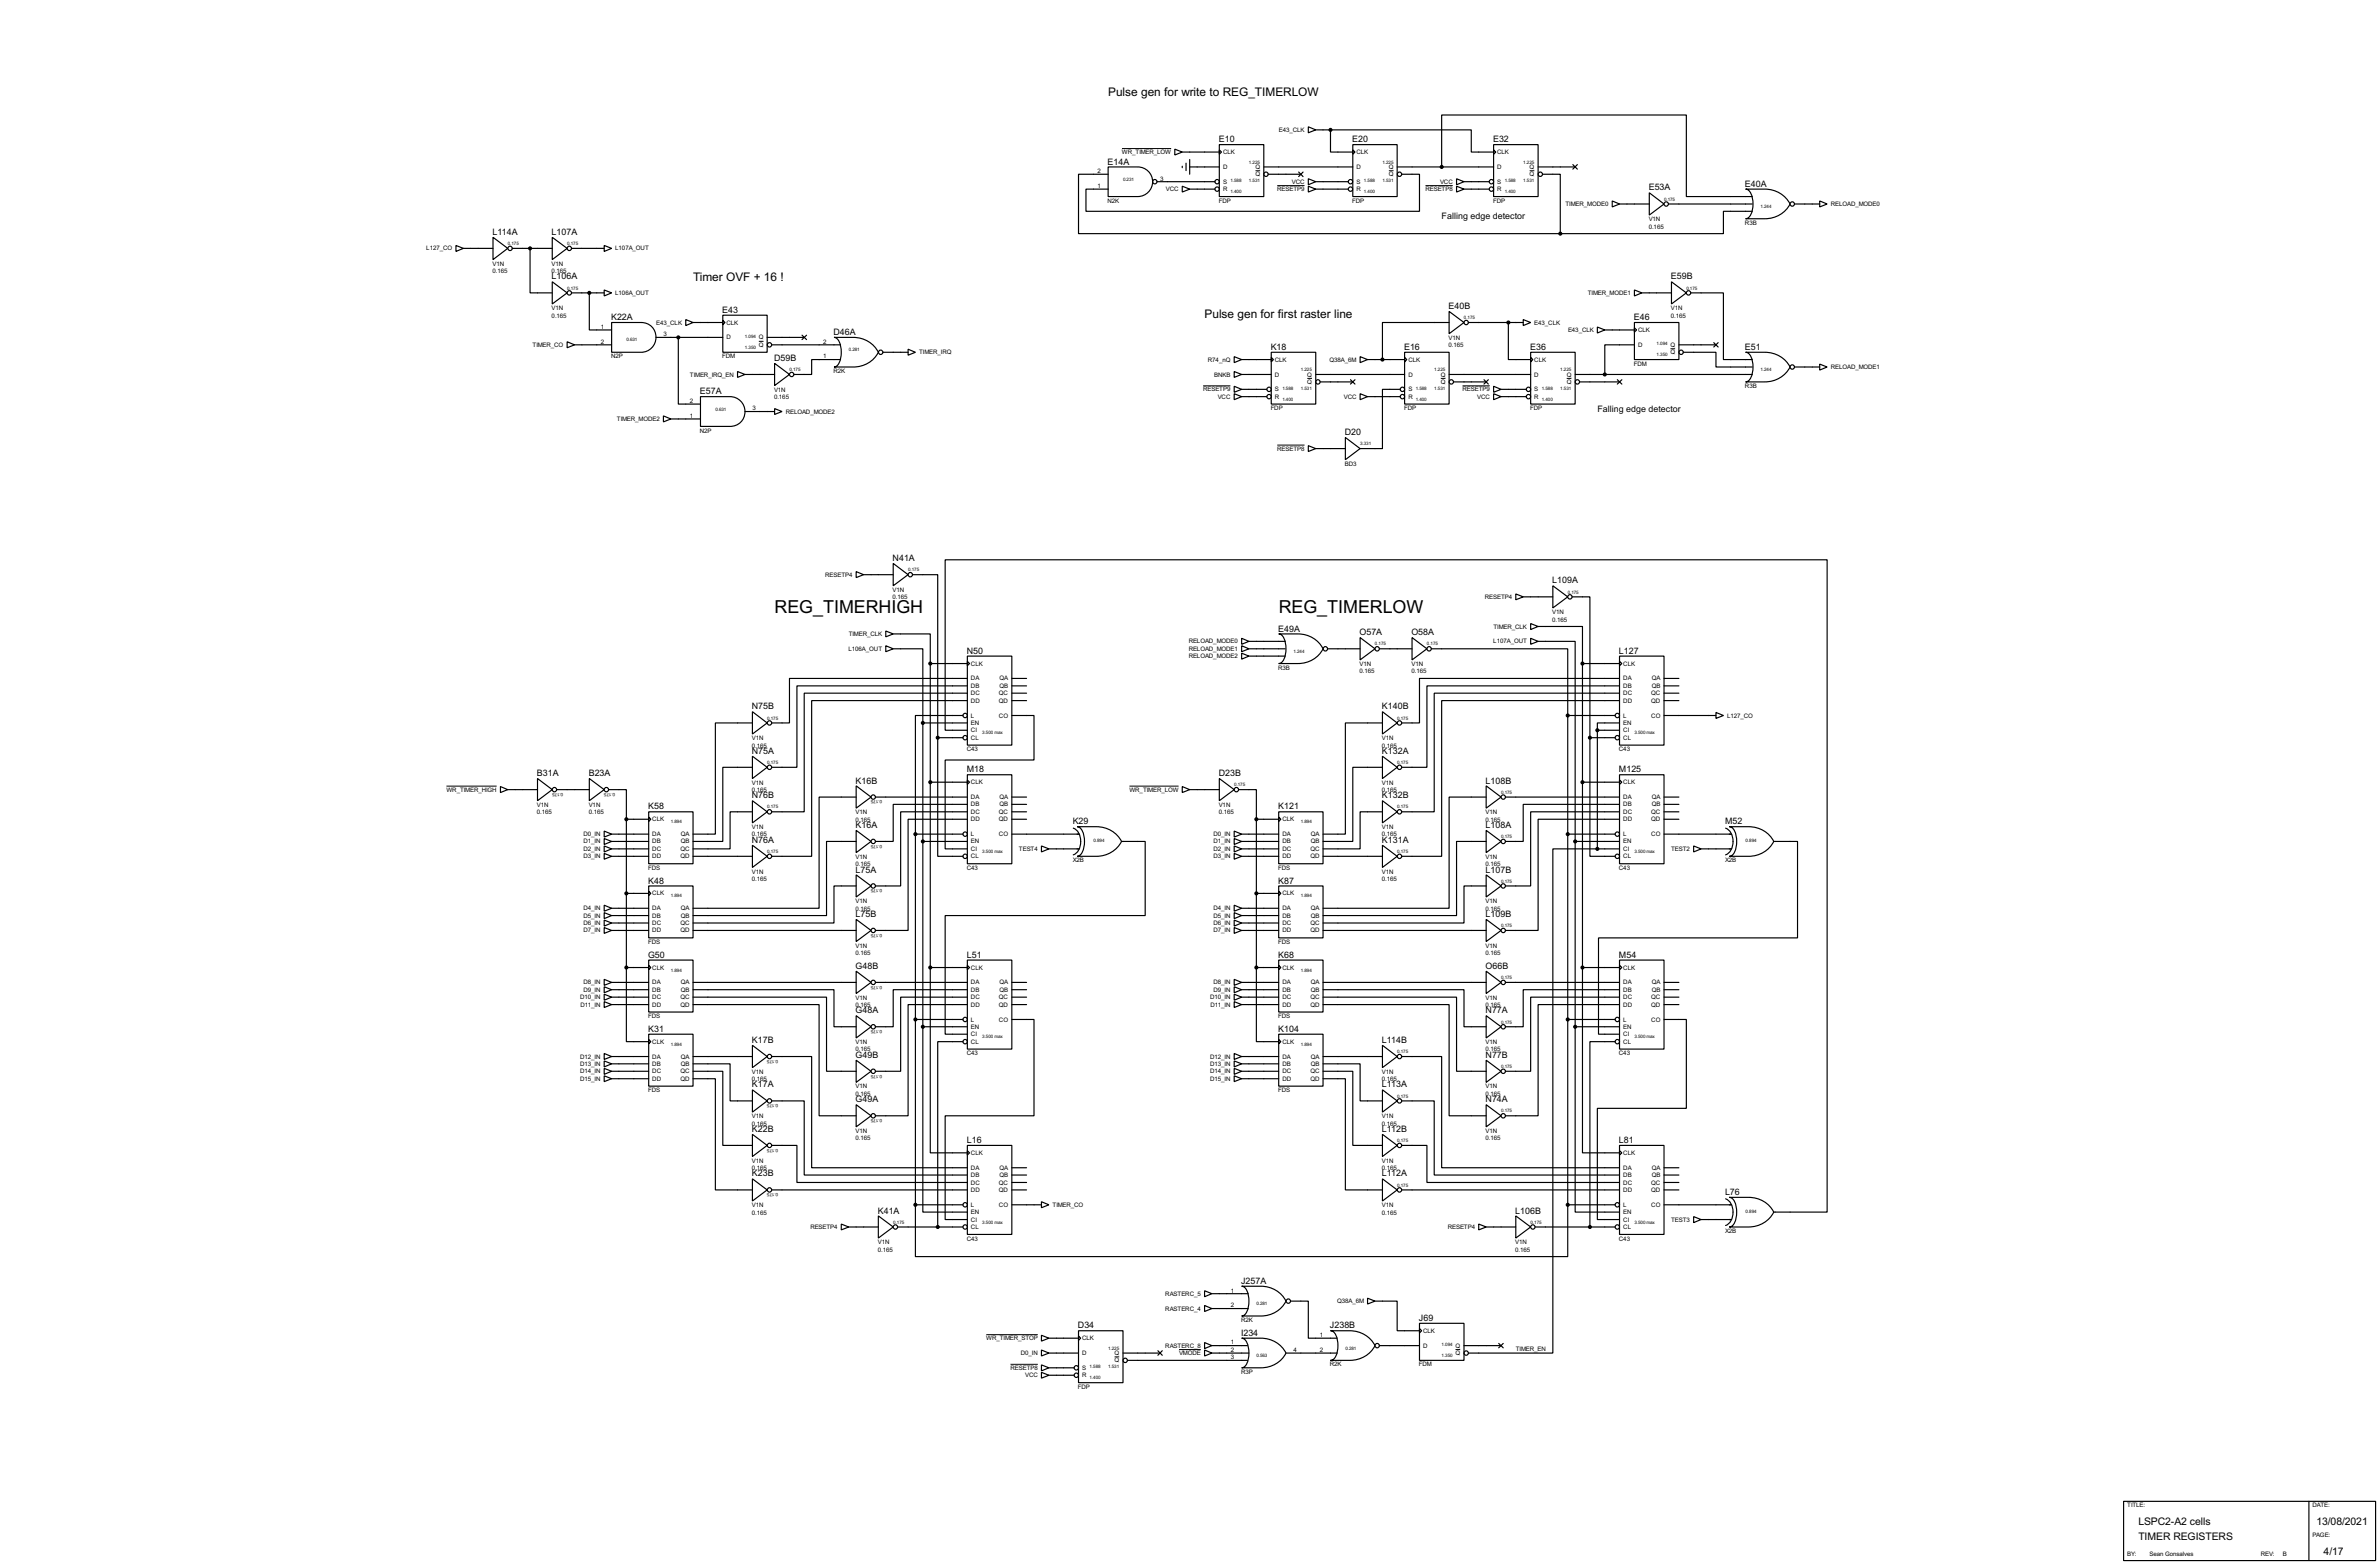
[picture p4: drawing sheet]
<svg xmlns="http://www.w3.org/2000/svg" width="815mm" height="536mm" viewBox="0 0 815 536" stroke-linecap="round" stroke-linejoin="round" font-family="sans-serif">
<defs><g id="words">
<g font-size="6.9">
<text x="265.5" y="210">REG_TIMERHIGH</text>
<text x="438.2" y="210">REG_TIMERLOW</text>
</g>
<g font-size="4.6">
<text x="379.8" y="32.9">Pulse gen for write to REG_TIMERLOW</text>
<text x="237.5" y="96.4">Timer OVF + 16 !</text>
<text x="412.8" y="109.1">Pulse gen for first raster line</text>
</g>
<g font-size="4">
<text x="732.8" y="522.5">LSPC2-A2 cells</text>
<text x="732.8" y="527.6">TIMER REGISTERS</text>
<text x="793.8" y="522.5">13/08/2021</text>
<text x="796.3" y="532.7">4/17</text>
</g>
<g font-size="3.4">
<text x="417.7" y="48.7">E10</text>
<text x="463.4" y="48.7">E20</text>
<text x="511.7" y="48.7">E32</text>
<text x="379.6" y="56.4">E14A</text>
<text x="565" y="65.3">E53A</text>
<text x="598" y="64">E40A</text>
<text x="494.1" y="75.2">Falling edge detector</text>
<text x="168.8" y="80.5">L114A</text>
<text x="189.1" y="80.5">L107A</text>
<text x="189.1" y="95.8">L106A</text>
<text x="572.6" y="95.8">E59B</text>
<text x="247.5" y="107.2">E43</text>
<text x="496.4" y="105.9">E40B</text>
<text x="209.4" y="109.7">K22A</text>
<text x="559.9" y="109.7">E46</text>
<text x="285.6" y="114.8">D46A</text>
<text x="435.5" y="119.9">K18</text>
<text x="481.2" y="119.9">E16</text>
<text x="524.4" y="119.9">E36</text>
<text x="598" y="119.9">E51</text>
<text x="265.3" y="123.7">D59B</text>
<text x="239.9" y="135.1">E57A</text>
<text x="547.4" y="141.2">Falling edge detector</text>
<text x="460.9" y="149.1">D20</text>
<text x="305.9" y="192.3">N41A</text>
<text x="532" y="199.9">L109A</text>
<text x="438" y="216.4">E49A</text>
<text x="465.9" y="217.7">O57A</text>
<text x="483.7" y="217.7">O58A</text>
<text x="331.3" y="224">N50</text>
<text x="554.8" y="224">L127</text>
<text x="257.7" y="243.1">N75B</text>
<text x="473.6" y="243.1">K140B</text>
<text x="257.7" y="258.3">N75A</text>
<text x="473.6" y="258.3">K132A</text>
<text x="184" y="266">B31A</text>
<text x="201.8" y="266">B23A</text>
<text x="293.2" y="268.5">K16B</text>
<text x="331.3" y="264.7">M18</text>
<text x="417.7" y="266">D23B</text>
<text x="509.1" y="268.5">L108B</text>
<text x="554.8" y="264.7">M125</text>
<text x="257.7" y="273.6">N76B</text>
<text x="473.6" y="273.6">K132B</text>
<text x="222.1" y="277.4">K58</text>
<text x="438" y="277.4">K121</text>
<text x="293.2" y="283.7">K16A</text>
<text x="367.6" y="282.5">K29</text>
<text x="509.1" y="283.7">L108A</text>
<text x="591.2" y="282.5">M52</text>
<text x="257.7" y="288.8">N76A</text>
<text x="473.6" y="288.8">K131A</text>
<text x="293.2" y="299">L75A</text>
<text x="509.1" y="299">L107B</text>
<text x="222.1" y="302.8">K48</text>
<text x="438" y="302.8">K87</text>
<text x="293.2" y="314.2">L75B</text>
<text x="509.1" y="314.2">L109B</text>
<text x="222.1" y="328.2">G50</text>
<text x="331.3" y="328.2">L51</text>
<text x="438" y="328.2">K68</text>
<text x="554.8" y="328.2">M54</text>
<text x="293.2" y="332">G48B</text>
<text x="509.1" y="332">O66B</text>
<text x="293.2" y="347.2">G48A</text>
<text x="509.1" y="347.2">N77A</text>
<text x="222.1" y="353.6">K31</text>
<text x="438" y="353.6">K104</text>
<text x="257.7" y="357.4">K17B</text>
<text x="473.6" y="357.4">L114B</text>
<text x="293.2" y="362.5">G49B</text>
<text x="509.1" y="362.5">N77B</text>
<text x="257.7" y="372.6">K17A</text>
<text x="293.2" y="377.7">G49A</text>
<text x="473.6" y="372.6">L113A</text>
<text x="509.1" y="377.7">N74A</text>
<text x="257.7" y="387.9">K22B</text>
<text x="473.6" y="387.9">L112B</text>
<text x="331.3" y="391.7">L16</text>
<text x="554.8" y="391.7">L81</text>
<text x="257.7" y="403.1">K23B</text>
<text x="473.6" y="403.1">L112A</text>
<text x="591.2" y="409.5">L76</text>
<text x="300.8" y="415.8">K41A</text>
<text x="519.3" y="415.8">L106B</text>
<text x="425.3" y="439.9">J257A</text>
<text x="369.4" y="455.2">D34</text>
<text x="455.8" y="455.2">J238B</text>
<text x="486.3" y="452.6">J69</text>
<text x="425.3" y="457.7">I234</text>
</g>
<g font-size="2.4">
<text x="438.3" y="45.2">E43_CLK</text>
<text x="384.5" y="52.8">WR_TIMER_LOW</text>
<text x="419.2" y="52.8">CLK</text>
<text x="464.9" y="52.8">CLK</text>
<text x="513.1" y="52.8">CLK</text>
<text x="376.1" y="59.3">2</text>
<text x="419.2" y="57.9">D</text>
<text x="430.3" y="57.9">Q</text>
<text x="464.9" y="57.9">D</text>
<text x="476" y="57.9">Q</text>
<text x="513.1" y="57.9">D</text>
<text x="524.2" y="57.9">Q</text>
<text x="376.1" y="64.4">1</text>
<text x="397.6" y="61.9">3</text>
<text x="399.6" y="65.5">VCC</text>
<text x="419.2" y="62.9">S</text>
<text x="419.2" y="65.5">R</text>
<text x="430.3" y="60.4">Q</text>
<text x="437.7" y="65.5">RESETP9</text>
<text x="442.7" y="62.9">VCC</text>
<text x="464.9" y="62.9">S</text>
<text x="464.9" y="65.5">R</text>
<text x="476" y="60.4">Q</text>
<text x="488.5" y="65.5">RESETP8</text>
<text x="493.5" y="62.9">VCC</text>
<text x="513.1" y="62.9">S</text>
<text x="513.1" y="65.5">R</text>
<text x="524.2" y="60.4">Q</text>
<text x="379.6" y="69.5">N2K</text>
<text x="417.7" y="69.5">FDP</text>
<text x="463.4" y="69.5">FDP</text>
<text x="511.7" y="69.5">FDP</text>
<text x="536.5" y="70.6">TIMER_MODE0</text>
<text x="627.4" y="70.6">RELOAD_MODE0</text>
<text x="565" y="75.8">V1N</text>
<text x="598" y="77">R3B</text>
<text x="565" y="78.3">0.165</text>
<text x="146.1" y="85.8">L127_CO</text>
<text x="210.9" y="85.8">L107A_OUT</text>
<text x="168.8" y="91">V1N</text>
<text x="168.8" y="93.6">0.165</text>
<text x="189.1" y="91">V1N</text>
<text x="189.1" y="93.6">0.165</text>
<text x="210.9" y="101">L106A_OUT</text>
<text x="544.2" y="101">TIMER_MODE1</text>
<text x="189.1" y="106.3">V1N</text>
<text x="572.6" y="106.3">V1N</text>
<text x="189.1" y="108.8">0.165</text>
<text x="205.9" y="112.7">1</text>
<text x="224.9" y="111.2">E43_CLK</text>
<text x="249" y="111.2">CLK</text>
<text x="525.8" y="111.2">E43_CLK</text>
<text x="537.4" y="113.7">E43_CLK</text>
<text x="561.4" y="113.7">CLK</text>
<text x="572.6" y="108.8">0.165</text>
<text x="182.5" y="118.9">TIMER_CO</text>
<text x="205.9" y="117.8">2</text>
<text x="227.4" y="115.2">3</text>
<text x="249" y="116.3">D</text>
<text x="260.1" y="116.3">Q</text>
<text x="260.1" y="118.9">Q</text>
<text x="282.1" y="117.8">2</text>
<text x="496.4" y="116.4">V1N</text>
<text x="496.4" y="119">0.165</text>
<text x="561.4" y="118.9">D</text>
<text x="572.5" y="118.9">Q</text>
<text x="209.4" y="122.8">N2P</text>
<text x="247.5" y="122.8">FDM</text>
<text x="282.1" y="122.8">1</text>
<text x="315" y="121.4">TIMER_IRQ</text>
<text x="414" y="123.9">R74_nQ</text>
<text x="436.9" y="123.9">CLK</text>
<text x="455.7" y="123.9">Q38A_6M</text>
<text x="482.7" y="123.9">CLK</text>
<text x="525.8" y="123.9">CLK</text>
<text x="559.9" y="125.3">FDM</text>
<text x="572.5" y="121.4">Q</text>
<text x="236.5" y="129">TIMER_IRQ_EN</text>
<text x="285.6" y="127.8">R2K</text>
<text x="416.1" y="129">BNKB</text>
<text x="436.9" y="129">D</text>
<text x="448" y="129">Q</text>
<text x="448" y="131.6">Q</text>
<text x="482.7" y="129">D</text>
<text x="493.8" y="129">Q</text>
<text x="493.8" y="131.6">Q</text>
<text x="525.8" y="129">D</text>
<text x="536.9" y="129">Q</text>
<text x="536.9" y="131.6">Q</text>
<text x="627.4" y="126.4">RELOAD_MODE1</text>
<text x="265.3" y="134.2">V1N</text>
<text x="265.3" y="136.8">0.165</text>
<text x="412.3" y="134.1">RESETP9</text>
<text x="417.3" y="136.6">VCC</text>
<text x="436.9" y="134.1">S</text>
<text x="436.9" y="136.6">R</text>
<text x="460.5" y="136.6">VCC</text>
<text x="482.7" y="134.1">S</text>
<text x="482.7" y="136.6">R</text>
<text x="501.2" y="134.1">RESETP9</text>
<text x="506.2" y="136.6">VCC</text>
<text x="525.8" y="134.1">S</text>
<text x="525.8" y="136.6">R</text>
<text x="598" y="133">R3B</text>
<text x="236.4" y="143.2">1</text>
<text x="236.4" y="138.1">2</text>
<text x="257.9" y="140.6">3</text>
<text x="269.3" y="141.7">RELOAD_MODE2</text>
<text x="435.5" y="140.5">FDP</text>
<text x="481.2" y="140.5">FDP</text>
<text x="524.4" y="140.5">FDP</text>
<text x="211.4" y="144.3">TIMER_MODE2</text>
<text x="239.9" y="148.2">N2P</text>
<text x="437.7" y="154.4">RESETP8</text>
<text x="460.9" y="159.6">BD3</text>
<text x="282.8" y="197.6">RESETP4</text>
<text x="305.9" y="202.8">V1N</text>
<text x="305.9" y="205.4">0.165</text>
<text x="508.9" y="205.2">RESETP4</text>
<text x="511.8" y="215.4">TIMER_CLK</text>
<text x="532" y="210.4">V1N</text>
<text x="532" y="213">0.165</text>
<text x="290.9" y="217.9">TIMER_CLK</text>
<text x="407.4" y="220.5">RELOAD_MODE0</text>
<text x="511.8" y="220.5">L107A_OUT</text>
<text x="290.8" y="223">L106A_OUT</text>
<text x="407.4" y="225.5">RELOAD_MODE2</text>
<text x="407.4" y="223">RELOAD_MODE1</text>
<text x="332.8" y="228.1">CLK</text>
<text x="332.8" y="233.2">DA</text>
<text x="342.5" y="233.2">QA</text>
<text x="438" y="229.5">R3B</text>
<text x="465.9" y="228.2">V1N</text>
<text x="465.9" y="230.8">0.165</text>
<text x="483.7" y="228.2">V1N</text>
<text x="483.7" y="230.8">0.165</text>
<text x="556.3" y="228.1">CLK</text>
<text x="556.3" y="233.2">DA</text>
<text x="566.1" y="233.2">QA</text>
<text x="332.8" y="235.7">DB</text>
<text x="332.8" y="238.2">DC</text>
<text x="342.4" y="238.2">QC</text>
<text x="342.5" y="235.7">QB</text>
<text x="556.3" y="235.7">DB</text>
<text x="556.3" y="238.2">DC</text>
<text x="565.9" y="238.2">QC</text>
<text x="566.1" y="235.7">QB</text>
<text x="332.8" y="240.8">DD</text>
<text x="332.8" y="245.9">L</text>
<text x="342.4" y="240.8">QD</text>
<text x="342.4" y="245.9">CO</text>
<text x="556.3" y="240.8">DD</text>
<text x="556.3" y="245.9">L</text>
<text x="565.9" y="240.8">QD</text>
<text x="565.9" y="245.9">CO</text>
<text x="591.9" y="245.9">L127_CO</text>
<text x="332.8" y="248.4">EN</text>
<text x="332.8" y="250.9">CI</text>
<text x="556.3" y="248.4">EN</text>
<text x="556.3" y="250.9">CI</text>
<text x="257.7" y="253.6">V1N</text>
<text x="257.7" y="256.2">0.165</text>
<text x="331.3" y="257.4">C43</text>
<text x="332.8" y="253.5">CL</text>
<text x="473.6" y="253.6">V1N</text>
<text x="473.6" y="256.2">0.165</text>
<text x="554.8" y="257.4">C43</text>
<text x="556.3" y="253.5">CL</text>
<text x="257.7" y="268.9">V1N</text>
<text x="332.8" y="268.7">CLK</text>
<text x="473.6" y="268.9">V1N</text>
<text x="556.3" y="268.7">CLK</text>
<text x="153" y="271.3">WR_TIMER_HIGH</text>
<text x="257.7" y="271.4">0.165</text>
<text x="332.8" y="273.8">DA</text>
<text x="342.5" y="273.8">QA</text>
<text x="387.1" y="271.3">WR_TIMER_LOW</text>
<text x="473.6" y="271.4">0.165</text>
<text x="556.3" y="273.8">DA</text>
<text x="566.1" y="273.8">QA</text>
<text x="184" y="276.5">V1N</text>
<text x="184" y="279">0.165</text>
<text x="201.8" y="276.5">V1N</text>
<text x="201.8" y="279">0.165</text>
<text x="223.6" y="281.4">CLK</text>
<text x="293.2" y="279">V1N</text>
<text x="293.2" y="281.6">0.165</text>
<text x="332.8" y="276.3">DB</text>
<text x="332.8" y="278.9">DC</text>
<text x="332.8" y="281.4">DD</text>
<text x="342.4" y="278.9">QC</text>
<text x="342.4" y="281.4">QD</text>
<text x="342.5" y="276.3">QB</text>
<text x="417.7" y="276.5">V1N</text>
<text x="417.7" y="279">0.165</text>
<text x="439.5" y="281.4">CLK</text>
<text x="509.1" y="279">V1N</text>
<text x="509.1" y="281.6">0.165</text>
<text x="556.3" y="276.3">DB</text>
<text x="556.3" y="278.9">DC</text>
<text x="556.3" y="281.4">DD</text>
<text x="565.9" y="278.9">QC</text>
<text x="565.9" y="281.4">QD</text>
<text x="566.1" y="276.3">QB</text>
<text x="200" y="286.5">D0_IN</text>
<text x="223.6" y="286.5">DA</text>
<text x="233.3" y="286.5">QA</text>
<text x="257.7" y="284.1">V1N</text>
<text x="257.7" y="286.6">0.165</text>
<text x="332.8" y="286.5">L</text>
<text x="342.4" y="286.5">CO</text>
<text x="415.9" y="286.5">D0_IN</text>
<text x="439.5" y="286.5">DA</text>
<text x="449.2" y="286.5">QA</text>
<text x="473.6" y="284.1">V1N</text>
<text x="473.6" y="286.6">0.165</text>
<text x="556.3" y="286.5">L</text>
<text x="565.9" y="286.5">CO</text>
<text x="200" y="289">D1_IN</text>
<text x="200" y="291.6">D2_IN</text>
<text x="223.6" y="289">DB</text>
<text x="223.6" y="291.6">DC</text>
<text x="233.2" y="291.6">QC</text>
<text x="233.3" y="289">QB</text>
<text x="332.8" y="289">EN</text>
<text x="332.8" y="291.6">CI</text>
<text x="349.2" y="291.6">TEST4</text>
<text x="415.9" y="289">D1_IN</text>
<text x="415.9" y="291.6">D2_IN</text>
<text x="439.5" y="289">DB</text>
<text x="439.5" y="291.6">DC</text>
<text x="449.1" y="291.6">QC</text>
<text x="449.2" y="289">QB</text>
<text x="556.3" y="289">EN</text>
<text x="556.3" y="291.6">CI</text>
<text x="572.7" y="291.6">TEST2</text>
<text x="200" y="294.1">D3_IN</text>
<text x="222.1" y="298.1">FDS</text>
<text x="223.6" y="294.1">DD</text>
<text x="233.2" y="294.1">QD</text>
<text x="257.7" y="299.3">V1N</text>
<text x="293.2" y="294.3">V1N</text>
<text x="293.2" y="296.8">0.165</text>
<text x="331.3" y="298.1">C43</text>
<text x="332.8" y="294.1">CL</text>
<text x="367.6" y="295.5">X2B</text>
<text x="415.9" y="294.1">D3_IN</text>
<text x="438" y="298.1">FDS</text>
<text x="439.5" y="294.1">DD</text>
<text x="449.1" y="294.1">QD</text>
<text x="473.6" y="299.3">V1N</text>
<text x="509.1" y="294.3">V1N</text>
<text x="509.1" y="296.8">0.165</text>
<text x="554.8" y="298.1">C43</text>
<text x="556.3" y="294.1">CL</text>
<text x="591.2" y="295.5">X2B</text>
<text x="257.7" y="301.9">0.165</text>
<text x="473.6" y="301.9">0.165</text>
<text x="200" y="311.9">D4_IN</text>
<text x="223.6" y="306.8">CLK</text>
<text x="223.6" y="311.9">DA</text>
<text x="233.3" y="311.9">QA</text>
<text x="293.2" y="309.5">V1N</text>
<text x="415.9" y="311.9">D4_IN</text>
<text x="439.5" y="306.8">CLK</text>
<text x="439.5" y="311.9">DA</text>
<text x="449.2" y="311.9">QA</text>
<text x="509.1" y="309.5">V1N</text>
<text x="200" y="314.4">D5_IN</text>
<text x="200" y="317">D6_IN</text>
<text x="223.6" y="314.4">DB</text>
<text x="223.6" y="317">DC</text>
<text x="233.2" y="317">QC</text>
<text x="233.3" y="314.4">QB</text>
<text x="293.2" y="312">0.165</text>
<text x="415.9" y="314.4">D5_IN</text>
<text x="415.9" y="317">D6_IN</text>
<text x="439.5" y="314.4">DB</text>
<text x="439.5" y="317">DC</text>
<text x="449.1" y="317">QC</text>
<text x="449.2" y="314.4">QB</text>
<text x="509.1" y="312">0.165</text>
<text x="200" y="319.5">D7_IN</text>
<text x="222.1" y="323.5">FDS</text>
<text x="223.6" y="319.5">DD</text>
<text x="233.2" y="319.5">QD</text>
<text x="415.9" y="319.5">D7_IN</text>
<text x="438" y="323.5">FDS</text>
<text x="439.5" y="319.5">DD</text>
<text x="449.1" y="319.5">QD</text>
<text x="293.2" y="324.7">V1N</text>
<text x="293.2" y="327.3">0.165</text>
<text x="509.1" y="324.7">V1N</text>
<text x="509.1" y="327.3">0.165</text>
<text x="223.6" y="332.2">CLK</text>
<text x="332.8" y="332.2">CLK</text>
<text x="439.5" y="332.2">CLK</text>
<text x="556.3" y="332.2">CLK</text>
<text x="200" y="337.3">D8_IN</text>
<text x="200" y="339.8">D9_IN</text>
<text x="223.6" y="337.3">DA</text>
<text x="223.6" y="339.8">DB</text>
<text x="233.3" y="337.3">QA</text>
<text x="233.3" y="339.8">QB</text>
<text x="332.8" y="337.3">DA</text>
<text x="332.8" y="339.8">DB</text>
<text x="342.5" y="337.3">QA</text>
<text x="342.5" y="339.8">QB</text>
<text x="415.9" y="337.3">D8_IN</text>
<text x="415.9" y="339.8">D9_IN</text>
<text x="439.5" y="337.3">DA</text>
<text x="439.5" y="339.8">DB</text>
<text x="449.2" y="337.3">QA</text>
<text x="449.2" y="339.8">QB</text>
<text x="556.3" y="337.3">DA</text>
<text x="556.3" y="339.8">DB</text>
<text x="566.1" y="337.3">QA</text>
<text x="566.1" y="339.8">QB</text>
<text x="198.8" y="342.4">D10_IN</text>
<text x="199" y="344.9">D11_IN</text>
<text x="223.6" y="342.4">DC</text>
<text x="223.6" y="344.9">DD</text>
<text x="233.2" y="342.4">QC</text>
<text x="233.2" y="344.9">QD</text>
<text x="293.2" y="342.5">V1N</text>
<text x="293.2" y="345.1">0.165</text>
<text x="332.8" y="342.4">DC</text>
<text x="332.8" y="344.9">DD</text>
<text x="342.4" y="342.4">QC</text>
<text x="342.4" y="344.9">QD</text>
<text x="414.7" y="342.4">D10_IN</text>
<text x="414.9" y="344.9">D11_IN</text>
<text x="439.5" y="342.4">DC</text>
<text x="439.5" y="344.9">DD</text>
<text x="449.1" y="342.4">QC</text>
<text x="449.1" y="344.9">QD</text>
<text x="509.1" y="342.5">V1N</text>
<text x="509.1" y="345.1">0.165</text>
<text x="556.3" y="342.4">DC</text>
<text x="556.3" y="344.9">DD</text>
<text x="565.9" y="342.4">QC</text>
<text x="565.9" y="344.9">QD</text>
<text x="222.1" y="348.9">FDS</text>
<text x="332.8" y="352.5">EN</text>
<text x="332.8" y="350">L</text>
<text x="342.4" y="350">CO</text>
<text x="438" y="348.9">FDS</text>
<text x="556.3" y="352.5">EN</text>
<text x="556.3" y="350">L</text>
<text x="565.9" y="350">CO</text>
<text x="223.6" y="357.6">CLK</text>
<text x="293.2" y="357.8">V1N</text>
<text x="332.8" y="355.1">CI</text>
<text x="332.8" y="357.6">CL</text>
<text x="439.5" y="357.6">CLK</text>
<text x="509.1" y="357.8">V1N</text>
<text x="556.3" y="355.1">CI</text>
<text x="556.3" y="357.6">CL</text>
<text x="198.8" y="362.7">D12_IN</text>
<text x="198.8" y="365.2">D13_IN</text>
<text x="223.6" y="362.7">DA</text>
<text x="223.6" y="365.2">DB</text>
<text x="233.3" y="362.7">QA</text>
<text x="233.3" y="365.2">QB</text>
<text x="293.2" y="360.3">0.165</text>
<text x="331.3" y="361.6">C43</text>
<text x="414.7" y="362.7">D12_IN</text>
<text x="414.7" y="365.2">D13_IN</text>
<text x="439.5" y="362.7">DA</text>
<text x="439.5" y="365.2">DB</text>
<text x="449.2" y="362.7">QA</text>
<text x="449.2" y="365.2">QB</text>
<text x="509.1" y="360.3">0.165</text>
<text x="554.8" y="361.6">C43</text>
<text x="198.8" y="367.8">D14_IN</text>
<text x="198.8" y="370.3">D15_IN</text>
<text x="223.6" y="367.8">DC</text>
<text x="223.6" y="370.3">DD</text>
<text x="233.2" y="367.8">QC</text>
<text x="233.2" y="370.3">QD</text>
<text x="257.7" y="367.9">V1N</text>
<text x="257.7" y="370.4">0.165</text>
<text x="414.7" y="367.8">D14_IN</text>
<text x="414.7" y="370.3">D15_IN</text>
<text x="439.5" y="367.8">DC</text>
<text x="439.5" y="370.3">DD</text>
<text x="449.1" y="367.8">QC</text>
<text x="449.1" y="370.3">QD</text>
<text x="473.6" y="367.9">V1N</text>
<text x="473.6" y="370.4">0.165</text>
<text x="222.1" y="374.3">FDS</text>
<text x="293.2" y="373">V1N</text>
<text x="293.2" y="375.5">0.165</text>
<text x="438" y="374.3">FDS</text>
<text x="509.1" y="373">V1N</text>
<text x="509.1" y="375.5">0.165</text>
<text x="257.7" y="383.1">V1N</text>
<text x="473.6" y="383.1">V1N</text>
<text x="257.7" y="385.7">0.165</text>
<text x="293.2" y="388.2">V1N</text>
<text x="473.6" y="385.7">0.165</text>
<text x="509.1" y="388.2">V1N</text>
<text x="293.2" y="390.8">0.165</text>
<text x="332.8" y="395.7">CLK</text>
<text x="509.1" y="390.8">0.165</text>
<text x="556.3" y="395.7">CLK</text>
<text x="257.7" y="398.4">V1N</text>
<text x="257.7" y="400.9">0.165</text>
<text x="332.8" y="400.8">DA</text>
<text x="342.5" y="400.8">QA</text>
<text x="473.6" y="398.4">V1N</text>
<text x="473.6" y="400.9">0.165</text>
<text x="556.3" y="400.8">DA</text>
<text x="566.1" y="400.8">QA</text>
<text x="332.8" y="403.3">DB</text>
<text x="332.8" y="405.9">DC</text>
<text x="342.4" y="405.9">QC</text>
<text x="342.5" y="403.3">QB</text>
<text x="556.3" y="403.3">DB</text>
<text x="556.3" y="405.9">DC</text>
<text x="565.9" y="405.9">QC</text>
<text x="566.1" y="403.3">QB</text>
<text x="257.7" y="413.6">V1N</text>
<text x="332.8" y="408.4">DD</text>
<text x="332.8" y="413.5">L</text>
<text x="342.4" y="408.4">QD</text>
<text x="342.4" y="413.5">CO</text>
<text x="360.7" y="413.5">TIMER_CO</text>
<text x="473.6" y="413.6">V1N</text>
<text x="556.3" y="408.4">DD</text>
<text x="556.3" y="413.5">L</text>
<text x="565.9" y="408.4">QD</text>
<text x="565.9" y="413.5">CO</text>
<text x="257.7" y="416.2">0.165</text>
<text x="332.8" y="416">EN</text>
<text x="332.8" y="418.6">CI</text>
<text x="473.6" y="416.2">0.165</text>
<text x="556.3" y="416">EN</text>
<text x="556.3" y="418.6">CI</text>
<text x="572.7" y="418.6">TEST3</text>
<text x="277.7" y="421.1">RESETP4</text>
<text x="331.3" y="425.1">C43</text>
<text x="332.8" y="421.1">CL</text>
<text x="496.2" y="421.1">RESETP4</text>
<text x="554.8" y="425.1">C43</text>
<text x="556.3" y="421.1">CL</text>
<text x="591.2" y="422.5">X2B</text>
<text x="300.8" y="426.3">V1N</text>
<text x="300.8" y="428.9">0.165</text>
<text x="519.3" y="426.3">V1N</text>
<text x="519.3" y="428.9">0.165</text>
<text x="399.3" y="444">RASTERC_5</text>
<text x="421.8" y="442.9">1</text>
<text x="399.3" y="449.1">RASTERC_4</text>
<text x="421.8" y="448">2</text>
<text x="458.2" y="446.5">Q38A_6M</text>
<text x="425.3" y="453">R2K</text>
<text x="338" y="459.2">WR_TIMER_STOP</text>
<text x="370.9" y="459.2">CLK</text>
<text x="399.3" y="461.8">RASTERC_8</text>
<text x="421.8" y="460.7">1</text>
<text x="452.3" y="458.1">1</text>
<text x="487.7" y="456.7">CLK</text>
<text x="487.7" y="461.8">D</text>
<text x="498.8" y="461.8">Q</text>
<text x="349.9" y="464.3">D0_IN</text>
<text x="370.9" y="464.3">D</text>
<text x="382" y="464.3">Q</text>
<text x="382" y="466.8">Q</text>
<text x="404.1" y="464.3">VMODE</text>
<text x="421.8" y="463.2">2</text>
<text x="421.8" y="465.7">3</text>
<text x="443.3" y="463.2">4</text>
<text x="452.3" y="463.2">2</text>
<text x="498.8" y="464.3">Q</text>
<text x="519.5" y="463">TIMER_EN</text>
<text x="346.3" y="469.4">RESETP8</text>
<text x="351.3" y="471.9">VCC</text>
<text x="370.9" y="469.4">S</text>
<text x="370.9" y="471.9">R</text>
<text x="425.3" y="470.8">R3P</text>
<text x="455.8" y="468.2">R2K</text>
<text x="486.3" y="468.2">FDM</text>
<text x="369.4" y="475.9">FDP</text>
<text x="729" y="516.5">TITLE:</text>
<text x="792.5" y="516.5">DATE:</text>
<text x="792.5" y="526.7">PAGE:</text>
<text x="729" y="533.1">BY:</text>
<text x="736.7" y="533.1">Sean Gonsalves</text>
<text x="774.8" y="533.1">REV:</text>
<text x="782.4" y="533.1">B</text>
</g>
<g font-size="1.8">
<text x="428" y="56">1.225</text>
<text x="473.8" y="56">1.225</text>
<text x="522" y="56">1.225</text>
<text x="384.9" y="62">0.231</text>
<text x="421.7" y="62.4">1.588</text>
<text x="428" y="62.4">1.531</text>
<text x="467.4" y="62.4">1.588</text>
<text x="473.8" y="62.4">1.531</text>
<text x="515.7" y="62.4">1.588</text>
<text x="522" y="62.4">1.531</text>
<text x="421.7" y="66.2">1.400</text>
<text x="467.4" y="66.2">1.400</text>
<text x="515.7" y="66.2">1.400</text>
<text x="570.3" y="68.7">0.175</text>
<text x="603.3" y="71.3">1.244</text>
<text x="174" y="84">0.175</text>
<text x="194.4" y="84">0.175</text>
<text x="194.4" y="99.2">0.175</text>
<text x="577.9" y="99.2">0.175</text>
<text x="501.7" y="109.4">0.175</text>
<text x="214.7" y="117">0.631</text>
<text x="255.3" y="115.7">1.094</text>
<text x="255.3" y="119.5">1.350</text>
<text x="567.7" y="118.3">1.094</text>
<text x="290.9" y="120.4">0.281</text>
<text x="567.7" y="122.1">1.350</text>
<text x="270.6" y="127.1">0.175</text>
<text x="445.8" y="127.1">1.225</text>
<text x="491.5" y="127.1">1.225</text>
<text x="534.7" y="127.1">1.225</text>
<text x="603.3" y="127.1">1.244</text>
<text x="439.5" y="137.3">1.400</text>
<text x="439.5" y="133.5">1.588</text>
<text x="445.8" y="133.5">1.531</text>
<text x="485.2" y="137.3">1.400</text>
<text x="485.2" y="133.5">1.588</text>
<text x="491.5" y="133.5">1.531</text>
<text x="528.4" y="137.3">1.400</text>
<text x="528.4" y="133.5">1.588</text>
<text x="534.7" y="133.5">1.531</text>
<text x="245.2" y="140.7">0.631</text>
<text x="466.1" y="152.6">3.331</text>
<text x="311.2" y="195.8">0.175</text>
<text x="537.3" y="203.4">0.175</text>
<text x="471.2" y="221.2">0.175</text>
<text x="489" y="221.2">0.175</text>
<text x="443.3" y="223.7">1.244</text>
<text x="262.9" y="246.6">0.175</text>
<text x="336.6" y="251.6">3.500 max</text>
<text x="478.8" y="246.6">0.175</text>
<text x="560.1" y="251.6">3.500 max</text>
<text x="262.9" y="261.8">0.175</text>
<text x="478.8" y="261.8">0.175</text>
<text x="423" y="269.4">0.175</text>
<text x="193.1" y="271.7" transform="rotate(-180 193.1 271.7)">0.175</text>
<text x="210.9" y="271.7" transform="rotate(-180 210.9 271.7)">0.175</text>
<text x="302.3" y="274.2" transform="rotate(-180 302.3 274.2)">0.175</text>
<text x="514.4" y="272">0.175</text>
<text x="262.9" y="277">0.175</text>
<text x="478.8" y="277">0.175</text>
<text x="229.9" y="282.1">1.894</text>
<text x="445.8" y="282.1">1.894</text>
<text x="514.4" y="287.2">0.175</text>
<text x="262.9" y="292.3">0.175</text>
<text x="302.3" y="289.5" transform="rotate(-180 302.3 289.5)">0.175</text>
<text x="336.6" y="292.3">3.500 max</text>
<text x="374.7" y="288.5">0.894</text>
<text x="478.8" y="292.3">0.175</text>
<text x="560.1" y="292.3">3.500 max</text>
<text x="598.2" y="288.5">0.894</text>
<text x="302.3" y="304.7" transform="rotate(-180 302.3 304.7)">0.175</text>
<text x="514.4" y="302.4">0.175</text>
<text x="229.9" y="307.5">1.894</text>
<text x="445.8" y="307.5">1.894</text>
<text x="514.4" y="317.7">0.175</text>
<text x="302.3" y="320" transform="rotate(-180 302.3 320)">0.175</text>
<text x="229.9" y="332.9">1.894</text>
<text x="445.8" y="332.9">1.894</text>
<text x="514.4" y="335.5">0.175</text>
<text x="302.3" y="337.7" transform="rotate(-180 302.3 337.7)">0.175</text>
<text x="302.3" y="353" transform="rotate(-180 302.3 353)">0.175</text>
<text x="514.4" y="350.7">0.175</text>
<text x="229.9" y="358.3">1.894</text>
<text x="336.6" y="355.8">3.500 max</text>
<text x="445.8" y="358.3">1.894</text>
<text x="560.1" y="355.8">3.500 max</text>
<text x="266.7" y="363.1" transform="rotate(-180 266.7 363.1)">0.175</text>
<text x="478.8" y="360.9">0.175</text>
<text x="514.4" y="365.9">0.175</text>
<text x="302.3" y="368.2" transform="rotate(-180 302.3 368.2)">0.175</text>
<text x="478.8" y="376.1">0.175</text>
<text x="266.7" y="378.4" transform="rotate(-180 266.7 378.4)">0.175</text>
<text x="302.3" y="383.5" transform="rotate(-180 302.3 383.5)">0.175</text>
<text x="514.4" y="381.2">0.175</text>
<text x="266.7" y="393.6" transform="rotate(-180 266.7 393.6)">0.175</text>
<text x="478.8" y="391.3">0.175</text>
<text x="478.8" y="406.6">0.175</text>
<text x="266.7" y="408.9" transform="rotate(-180 266.7 408.9)">0.175</text>
<text x="306.1" y="419.3">0.175</text>
<text x="336.6" y="419.3">3.500 max</text>
<text x="524.6" y="419.3">0.175</text>
<text x="560.1" y="419.3">3.500 max</text>
<text x="598.2" y="415.5">0.894</text>
<text x="430.6" y="447.2">0.281</text>
<text x="494.1" y="461.2">1.094</text>
<text x="379.8" y="462.5">1.225</text>
<text x="430.6" y="465">0.563</text>
<text x="461.1" y="462.5">0.281</text>
<text x="494.1" y="465">1.350</text>
<text x="373.4" y="472.6">1.400</text>
<text x="373.4" y="468.8">1.588</text>
<text x="379.8" y="468.8">1.531</text>
</g>
</g></defs>
<g fill="none" stroke="#000" stroke-width=".4">
<path d="M379.8 57.2h10.1a5.1 5.1 0 0 1 5.1 5.1 5.1 5.1 0 0 1-5.1 5.1h-10.1zM379.8 59.7h-10.2v20.4h165.1M402.6 51.1l2.6 1-2.6 1zM405.2 52.1h12.7M405.2 57v.5M406.5 55.9v2.6M407.7 57.2h10.2M407.7 54.7v5M417.9 49.6h15.2v17.8h-15.2zM417.9 51.4l.7 .7-.7 .8zM433.1 57.2h30.5M434.6 59.7h11.2"/>
<path d="M445.1 59l1.5 1.5M446.6 59l-1.5 1.5M448.4 43.5l2.5 1-2.5 1zM450.9 44.5h5.1M456 44.5v7.6h7.6M456 44.5h48.2v7.6h7.7M463.6 49.6h15.2v17.8h-15.2zM463.6 51.4l.8 .7-.8 .8zM478.8 57.2h33.1M480.4 59.7h6.1v12.7h-114.3v-7.6h7.6M494.1 57.2v-17.8h83.8v28h22.6M511.9 49.6h15.2v17.8h-15.2z"/>
<path d="M511.9 51.4l.7 .7-.7 .8zM527.1 57.2h12.7M528.6 59.7h6.1v20.4M539 56.4l1.6 1.6M540.6 56.4l-1.6 1.6M396.5 62.3h19.9M405.2 63.8l2.5 1-2.5 1zM407.7 64.8h8.7M448.4 61.3l2.5 1-2.5 1zM448.4 63.8l2.5 1-2.5 1zM450.9 64.8h11.2M450.9 62.3h11.2"/>
<path d="M499.2 61.3l2.5 1-2.5 1zM499.2 63.8l2.5 1-2.5 1zM501.7 64.8h8.6M501.7 62.3h8.6M552.5 68.9l2.5 1-2.5 1zM555 69.9h10.2M565.2 66.1l5.1 3.8-5.1 3.8zM571.8 69.9h28.7M598.2 64.8h6.6a9.6 9.6 0 0 1 8.7 5.1 9.6 9.6 0 0 1-8.7 5.1h-6.6a3.2 3.2 0 0 0 2.4-3.2 7.7 7.7 0 0 0-1.4-6.6zM600.5 72.4h-9.9v7.7h-55.9M615 69.9h8.6M623.6 68.9l2.6 1-2.6 1z"/>
<path d="M156.3 84.1l2.5 1-2.5 1.1zM158.8 85.1h10.2M169 81.3l5 3.8-5 3.9zM175.6 85.1h13.7M181.7 85.1v15.3h7.6M189.3 96.6l5.1 3.8-5.1 3.8zM189.3 81.3l5.1 3.8-5.1 3.9zM195.9 85.1h11.2M207.1 84.1l2.5 1-2.5 1.1zM207.1 99.4l2.5 1-2.5 1zM560.1 99.4l2.6 1-2.6 1zM572.8 96.6l5.1 3.8-5.1 3.8z"/>
<path d="M194.4 117.1l2.5 1.1-2.5 1zM195.9 100.4h11.2M196.9 118.2h12.7M202 100.4v12.7h7.6M209.6 110.5h10.2a5.1 5.1 0 0 1 5 5.1 5.1 5.1 0 0 1-5 5.1h-10.2zM224.8 115.6h22.9M232.5 115.6v22.9h7.6M235 109.5l2.5 1-2.5 1.1zM237.5 110.5h10.2M247.7 108h15.2v12.7h-15.2zM247.7 109.8l.8 .7-.8 .8zM262.9 115.6h12.7"/>
<path d="M264.5 118.2h23.6M274.9 114.9l1.5 1.5M276.4 114.9l-1.5 1.5M285.8 115.6h6.6a9.5 9.5 0 0 1 8.6 5.1 9.4 9.4 0 0 1-8.6 5.1h-6.6a3.2 3.2 0 0 0 2.3-3.2 7.9 7.9 0 0 0-1.3-6.6zM311.2 119.7l2.5 1-2.5 1zM496.6 106.7l5.1 3.8-5.1 3.9zM496.6 110.5h-22.8v12.7M503.2 110.5h18.8M516.9 110.5v12.7h7.7M522 109.5l2.6 1-2.6 1.1zM547.4 112.1l2.6 1-2.6 1zM550 113.1h10.1"/>
<path d="M560.1 110.5h15.3v12.7h-15.3zM560.1 112.3l.8 .8-.8 .7zM560.1 118.2h-10.1v10.1M562.7 100.4h10.1M575.4 118.2h12.7M579.4 100.4h11.2v22.8h9.9M587.3 117.4l1.5 1.5M588.8 117.4l-1.5 1.5M240.1 135.9h10.1a5.1 5.1 0 0 1 5.1 5.1 5.1 5.1 0 0 1-5.1 5.1h-10.1zM252.8 127.3l2.5 1-2.5 1zM255.3 128.3h10.2M265.5 124.5l5.1 3.8-5.1 3.8z"/>
<path d="M288.1 123.2h-9.9v5.1h-6.1M302.6 120.7h8.6M423 122.2l2.5 1-2.5 1.1zM423 127.3l2.5 1-2.5 1zM423 134.9l2.5 1-2.5 1.1zM423 132.4l2.5 1-2.5 1zM425.5 128.3h10.2M425.5 135.9h8.6M425.5 123.2h10.2M425.5 133.4h8.6M435.7 120.7h15.2v17.8h-15.2zM435.7 122.5l.7 .7-.7 .8z"/>
<path d="M450.9 128.3h30.5M452.4 130.9h11.2M462.8 130.1l1.6 1.5M464.4 130.1l-1.6 1.5M466.1 122.2l2.6 1-2.6 1.1zM466.1 134.9l2.6 1-2.6 1.1zM468.7 135.9h11.2M468.7 123.2h12.7M479.9 133.4h-6.1v20.3h-7.7M481.4 120.7h15.2v17.8h-15.2zM481.4 122.5l.7 .7-.7 .8zM496.6 128.3h28"/>
<path d="M498.1 130.9h11.2M508.6 130.1l1.5 1.5M510.1 130.1l-1.5 1.5M511.9 134.9l2.5 1-2.5 1.1zM511.9 132.4l2.5 1-2.5 1zM514.4 135.9h8.6M514.4 133.4h8.6M524.6 120.7h15.2v17.8h-15.2zM524.6 122.5l.7 .7-.7 .8zM539.8 128.3h60.7M541.3 130.9h13.7M554.3 130.1l1.5 1.5"/>
<path d="M555.8 130.1l-1.5 1.5M576.9 120.7h11.2v5.1h12.4M598.2 120.7h6.6a9.6 9.6 0 0 1 8.7 5.1 9.6 9.6 0 0 1-8.7 5.1h-6.6a3.2 3.2 0 0 0 2.4-3.2 7.6 7.6 0 0 0-1.4-6.6zM615 125.8h8.6M623.6 124.8l2.6 1-2.6 1zM227.4 142.5l2.5 1.1-2.5 1zM229.9 143.6h10.2M255.3 141h10.2M265.5 140l2.5 1-2.5 1zM448.4 152.7l2.5 1-2.5 1zM450.9 153.7h10.2M461.1 149.9l5 3.8-5 3.8z"/>
<path d="M293.4 195.9l2.6 1-2.6 1zM296 196.9h10.1M306.1 193.1l5.1 3.8-5.1 3.8zM312.7 196.9h8.7v55.9M303.6 216.2l2.5 1-2.5 1zM306.1 217.2h12.7v10.2M425.5 218.7l2.5 1.1-2.5 1zM428 219.8h12.5M438.2 217.2h6.6a9.5 9.5 0 0 1 8.6 5.1 9.4 9.4 0 0 1-8.6 5.1h-6.6a3.2 3.2 0 0 0 2.3-3.2 7.9 7.9 0 0 0-1.3-6.6zM466.1 218.5l5.1 3.8-5.1 3.8zM483.9 218.5l5.1 3.8-5.1 3.8zM519.5 203.5l2.5 1-2.5 1z"/>
<path d="M522 204.5h10.2M524.6 218.7l2.5 1.1-2.5 1zM524.6 213.7l2.5 1-2.5 1zM527.1 219.8h12.7v68.5M527.1 214.7h15.2v12.7M532.2 200.7l5.1 3.8-5.1 3.8zM538.8 204.5h6.1v48.3M303.6 221.3l2.5 1-2.5 1zM306.1 222.3h10.2v25.4M318.8 227.4h12.7M318.8 227.4v104.1M331.5 224.8h15.3v30.5h-15.3z"/>
<path d="M331.5 226.6l.8 .8-.8 .7zM331.5 232.5h-60.9v15.2h-6.1M331.5 235h-58.4v27.9h-8.6M331.5 237.5h-55.9v40.7h-11.1M346.8 232.5h5M346.8 235h5M346.8 237.5h5M425.5 223.8l2.5 1-2.5 1.1zM425.5 221.3l2.5 1-2.5 1zM428 224.8h12.5M428 222.3h12.5M455 222.3h11.1"/>
<path d="M472.7 222.3h11.2M490.5 222.3h46.8v22.9M542.3 227.4h12.7M542.3 227.4v104.1M555 224.8h15.3v30.5h-15.3zM555 226.6l.8 .8-.8 .7zM555 232.5h-68.5v15.2h-6.1M555 235h-66v27.9h-8.6M555 237.5h-63.5v40.7h-11.1M570.3 232.5h5.1M570.3 235h5.1M570.3 237.5h5.1"/>
<path d="M257.9 243.9l5 3.8-5 3.8zM257.9 259.1l5 3.8-5 3.9zM257.9 247.7h-12.7v38.1h-7.7M316.3 247.7v104.1M316.3 247.7h15.2M321.4 252.8v40.6h8.6M321.4 252.8h8.6M330 245.2h-16.3v40.6M331.5 240.1h-53.3v53.3h-13.7M331.5 250.2h-7.6v-58.4h302.3v223.5h-18.3M346.8 245.2h7.6v15.2h-30.5v30.5h7.6M346.8 240.1h5"/>
<path d="M473.8 243.9l5 3.8-5 3.8zM473.8 259.1l5 3.8-5 3.9zM473.8 247.7h-12.7v38.1h-7.7M537.3 245.2h16.2M537.3 245.2v167.6M544.9 252.8v40.6h8.6M544.9 252.8h8.6M547.4 250.2h7.6M547.4 250.2v40.7M555 240.1h-60.9v53.3h-13.7M555 247.7h-7.6v2.5M570.3 245.2h17.8"/>
<path d="M570.3 240.1h5.1M588.1 244.1l2.5 1.1-2.5 1zM171.5 269.5l2.5 1.1-2.5 1zM174 270.6h10.2M184.2 266.8l5.1 3.8-5.1 3.8zM190.8 270.6h11.2M202 266.8l5.1 3.8-5.1 3.8zM208.6 270.6h6.1v10.1M222.3 278.2h15.2v17.8h-15.2zM222.3 280l.8 .7-.8 .8zM257.9 274.4l5 3.8-5 3.8zM257.9 262.9h-10.2v25.4h-10.2"/>
<path d="M257.9 278.2h-7.7v12.7h-12.7M293.4 269.3l5.1 3.8-5.1 3.8zM293.4 273.1h-12.7v38.1h-43.2M300 273.1h31.5M318.8 268h12.7M331.5 265.5h15.3v30.5h-15.3zM331.5 267.3l.8 .7-.8 .8zM331.5 275.6h-25.4v12.7h-6.1M331.5 278.2h-22.8v25.4h-8.7M346.8 273.1h5M346.8 278.2h5M346.8 275.6h5"/>
<path d="M405.2 269.5l2.5 1.1-2.5 1zM407.7 270.6h10.2M417.9 266.8l5.1 3.8-5.1 3.8zM424.5 270.6h6.1v10.1M438.2 278.2h15.2v17.8h-15.2zM438.2 280l.8 .7-.8 .8zM473.8 274.4l5 3.8-5 3.8zM473.8 262.9h-10.2v25.4h-10.2M473.8 278.2h-7.7v12.7h-12.7M509.3 269.3l5.1 3.8-5.1 3.8zM509.3 273.1h-12.7v38.1h-43.2M515.9 273.1h39.1"/>
<path d="M542.3 268h12.7M555 265.5h15.3v30.5h-15.3zM555 267.3l.8 .7-.8 .8zM555 275.6h-33v12.7h-6.1M555 278.2h-30.4v25.4h-8.7M570.3 273.1h5.1M570.3 278.2h5.1M570.3 275.6h5.1M207.1 284.8l2.5 1-2.5 1zM207.1 287.3l2.5 1-2.5 1.1zM207.1 289.9l2.5 1-2.5 1zM207.1 292.4l2.5 1-2.5 1z"/>
<path d="M209.6 285.8h12.7M209.6 288.3h12.7M209.6 290.9h12.7M209.6 293.4h12.7M214.7 280.7h7.6M214.7 280.7v50.8M237.5 293.4h20.4M257.9 289.6l5 3.8-5 3.8zM293.4 284.5l5.1 3.8-5.1 3.9zM293.4 299.8l5.1 3.8-5.1 3.8zM293.4 288.3h-10.1v25.4h-45.8M313.7 285.8h16.3"/>
<path d="M313.7 285.8v127M316.3 288.3h15.2M331.5 280.7h-20.3v38.1h-11.2M346.8 280.7h5M346.8 285.8h23.1M356.9 289.9l2.6 1-2.6 1zM359.5 290.9h10.4M367.8 283.8a5.5 5.5 0 0 1 1.5 8l-1.5 1.1M369.1 283.3h6.6a9.6 9.6 0 0 1 8.7 5 9.6 9.6 0 0 1-8.7 5.1h-6.6a3.2 3.2 0 0 0 2.4-3.1 7.6 7.6 0 0 0-1.4-6.6zM384.4 288.3h8.1v25.4h-68.6v40.7h7.6M423 284.8l2.5 1-2.5 1zM423 287.3l2.5 1-2.5 1.1z"/>
<path d="M423 289.9l2.5 1-2.5 1zM423 292.4l2.5 1-2.5 1zM425.5 285.8h12.7M425.5 288.3h12.7M425.5 290.9h12.7M425.5 293.4h12.7M430.6 280.7h7.6M430.6 280.7v50.8M453.4 293.4h20.4M473.8 289.6l5 3.8-5 3.8zM509.3 284.5l5.1 3.8-5.1 3.9zM509.3 299.8l5.1 3.8-5.1 3.8z"/>
<path d="M509.3 288.3h-10.1v25.4h-45.8M537.3 285.8h16.2M539.8 288.3h15.2M539.8 288.3v63.5M547.4 290.9h-15.2v172.7h-29M547.4 290.9h7.6M555 280.7h-27.9v38.1h-11.2M570.3 280.7h5.1M570.3 285.8h23.1M580.4 289.9l2.6 1-2.6 1zM583 290.9h10.4M591.4 283.8a5.4 5.4 0 0 1 0 9.1"/>
<path d="M592.6 283.3h6.6a9.5 9.5 0 0 1 8.7 5 9.5 9.5 0 0 1-8.7 5.1h-6.6a3.2 3.2 0 0 0 2.4-3.1 7.7 7.7 0 0 0-1.3-6.6zM607.9 288.3h8.1v33.1h-68.2v33h7.2M207.1 310.2l2.5 1-2.5 1zM207.1 312.7l2.5 1-2.5 1.1zM207.1 315.3l2.5 1-2.5 1zM207.1 317.8l2.5 1-2.5 1zM209.6 318.8h12.7M209.6 311.2h12.7M209.6 313.7h12.7M209.6 316.3h12.7M214.7 306.1h7.6M222.3 303.6h15.2v17.8h-15.2z"/>
<path d="M222.3 305.4l.8 .7-.8 .8zM237.5 318.8h55.9M293.4 315l5.1 3.8-5.1 3.8zM293.4 303.6h-7.6v12.7h-48.3M423 310.2l2.5 1-2.5 1zM423 312.7l2.5 1-2.5 1.1zM423 315.3l2.5 1-2.5 1zM423 317.8l2.5 1-2.5 1zM425.5 318.8h12.7M425.5 311.2h12.7M425.5 313.7h12.7M425.5 316.3h12.7"/>
<path d="M430.6 306.1h7.6M438.2 303.6h15.2v17.8h-15.2zM438.2 305.4l.8 .7-.8 .8zM453.4 318.8h55.9M509.3 315l5.1 3.8-5.1 3.8zM509.3 303.6h-7.6v12.7h-48.3M207.1 335.6l2.5 1-2.5 1zM207.1 338.1l2.5 1-2.5 1.1zM209.6 336.6h12.7M209.6 339.1h12.7M214.7 331.5v25.4h7.6M214.7 331.5h7.6"/>
<path d="M222.3 329h15.2v17.8h-15.2zM222.3 330.8l.8 .7-.8 .8zM237.5 339.1h48.3v12.7h7.6M237.5 336.6h55.9M293.4 332.8l5.1 3.8-5.1 3.8zM300 336.6h31.5M318.8 331.5v63.5h12.7M318.8 331.5h12.7M331.5 329h15.3v30.5h-15.3zM331.5 330.8l.8 .7-.8 .8zM331.5 339.1h-25.4v12.7h-6.1M346.8 336.6h5"/>
<path d="M346.8 339.1h5M423 335.6l2.5 1-2.5 1zM423 338.1l2.5 1-2.5 1.1zM425.5 336.6h12.7M425.5 339.1h12.7M430.6 331.5v25.4h7.6M430.6 331.5h7.6M438.2 329h15.2v17.8h-15.2zM438.2 330.8l.8 .7-.8 .8zM453.4 339.1h48.3v12.7h7.6M453.4 336.6h55.9M509.3 332.8l5.1 3.8-5.1 3.8z"/>
<path d="M515.9 336.6h39.1M542.3 331.5v63.5h12.7M542.3 331.5h12.7M555 329h15.3v30.5h-15.3zM555 330.8l.8 .7-.8 .8zM555 339.1h-33v12.7h-6.1M570.3 336.6h5.1M570.3 339.1h5.1M207.1 340.7l2.5 1-2.5 1zM207.1 343.2l2.5 1-2.5 1zM209.6 341.7h12.7M209.6 344.2h12.7"/>
<path d="M222.3 354.4h15.2v17.8h-15.2zM222.3 356.2l.8 .7-.8 .8zM237.5 344.2h43.2v38.1h12.7M237.5 341.7h45.8v25.4h10.1M257.9 358.2l5 3.8-5 3.8zM293.4 348l5.1 3.8-5.1 3.9zM313.7 349.3h16.3M316.3 351.8v63.5h15.2M316.3 351.8h15.2M330 356.9h-8.6v63.5M331.5 341.7h-22.8v25.4h-8.7M331.5 344.2h-20.3v38.1h-11.2"/>
<path d="M346.8 349.3h7.6v33h-30.5v35.6h7.6M346.8 341.7h5M346.8 344.2h5M423 340.7l2.5 1-2.5 1zM423 343.2l2.5 1-2.5 1zM425.5 341.7h12.7M425.5 344.2h12.7M438.2 354.4h15.2v17.8h-15.2zM438.2 356.2l.8 .7-.8 .8zM453.4 341.7h45.8v25.4h10.1M453.4 344.2h43.2v38.1h12.7M473.8 358.2l5 3.8-5 3.8z"/>
<path d="M509.3 348l5.1 3.8-5.1 3.9zM537.3 349.3h16.2M539.8 351.8v63.5h15.2M539.8 351.8h15.2M553.5 356.9h-8.6v63.5M555 341.7h-30.4v25.4h-8.7M555 344.2h-27.9v38.1h-11.2M570.3 349.3h7.6v30.5h-30.5v38.1h7.6M570.3 341.7h5.1M570.3 344.2h5.1M207.1 361l2.5 1-2.5 1zM207.1 363.5l2.5 1-2.5 1.1z"/>
<path d="M207.1 366.1l2.5 1-2.5 1zM207.1 368.6l2.5 1-2.5 1zM209.6 362h12.7M209.6 364.5h12.7M209.6 367.1h12.7M209.6 369.6h12.7M237.5 364.5h12.7v12.7h7.7M237.5 369.6h7.7v38.1h12.7M237.5 367.1h10.2v25.4h10.2M237.5 362h20.4M257.9 373.4l5 3.8-5 3.9zM264.5 362h13.7v38.1h53.3"/>
<path d="M264.5 377.2h11.1v25.4h55.9M293.4 378.5l5.1 3.8-5.1 3.8zM293.4 363.3l5.1 3.8-5.1 3.8zM423 361l2.5 1-2.5 1zM423 363.5l2.5 1-2.5 1.1zM423 366.1l2.5 1-2.5 1zM423 368.6l2.5 1-2.5 1zM425.5 362h12.7M425.5 364.5h12.7M425.5 367.1h12.7M425.5 369.6h12.7M453.4 364.5h12.7v12.7h7.7"/>
<path d="M453.4 367.1h10.2v25.4h10.2M453.4 369.6h7.7v38.1h12.7M453.4 362h20.4M473.8 373.4l5 3.8-5 3.9zM480.4 362h13.7v38.1h60.9M480.4 377.2h11.1v25.4h63.5M509.3 363.3l5.1 3.8-5.1 3.8zM509.3 378.5l5.1 3.8-5.1 3.8zM257.9 388.7l5 3.8-5 3.8zM264.5 392.5h8.6v12.7h58.4M331.5 392.5h15.3v30.5h-15.3zM331.5 394.3l.8 .7-.8 .8z"/>
<path d="M473.8 388.7l5 3.8-5 3.8zM480.4 392.5h8.6v12.7h66M555 392.5h15.3v30.5h-15.3zM555 394.3l.8 .7-.8 .8zM257.9 403.9l5 3.8-5 3.8zM264.5 407.7h67M288.3 419.4l2.6 1-2.6 1zM301 416.6l5.1 3.8-5.1 3.8zM313.7 412.8v17.8h223.6v-17.8M313.7 412.8h16.3M346.8 407.7h5M346.8 412.8h10.1"/>
<path d="M346.8 400.1h5M346.8 402.6h5M346.8 405.2h5M356.9 411.8l2.6 1-2.6 1zM473.8 403.9l5 3.8-5 3.8zM480.4 407.7h74.6M506.8 419.4l2.5 1-2.5 1zM519.5 416.6l5.1 3.8-5.1 3.8zM537.3 412.8h16.2M570.3 407.7h5.1M570.3 412.8h23.1M570.3 400.1h5.1"/>
<path d="M570.3 402.6h5.1M570.3 405.2h5.1M580.4 416.9l2.6 1-2.6 1zM583 417.9h10.4M591.4 410.8a5.4 5.4 0 0 1 0 9.1M592.6 410.3h6.6a9.5 9.5 0 0 1 8.7 5 9.5 9.5 0 0 1-8.7 5.1h-6.6a3.2 3.2 0 0 0 2.4-3.1 7.7 7.7 0 0 0-1.3-6.6zM290.9 420.4h10.1M307.6 420.4h22.4M509.3 420.4h10.2M526.1 420.4h27.4M356.9 457.5l2.6 1-2.6 1zM359.5 458.5h10.1"/>
<path d="M369.6 456h15.3v17.8h-15.3zM369.6 457.8l.8 .7-.8 .8zM412.8 442.3l2.5 1-2.5 1zM412.8 447.3l2.5 1.1-2.5 1zM415.3 443.3h12.5M415.3 448.4h12.5M425.5 458.5h6.6a9.5 9.5 0 0 1 8.6 5.1 9.4 9.4 0 0 1-8.6 5.1h-6.6a3.2 3.2 0 0 0 2.3-3.2 7.9 7.9 0 0 0-1.3-6.6zM425.5 440.7h6.6a9.5 9.5 0 0 1 8.6 5.1 9.5 9.5 0 0 1-8.6 5.1h-6.6a3.2 3.2 0 0 0 2.3-3.1 7.9 7.9 0 0 0-1.3-6.7zM442.3 445.8h6.1v12.7h9.9M456 456h6.6a9.6 9.6 0 0 1 8.6 5.1 9.5 9.5 0 0 1-8.6 5h-6.6a3.1 3.1 0 0 0 2.3-3.1 7.8 7.8 0 0 0-1.3-6.6zM468.7 444.8l2.5 1-2.5 1zM471.2 445.8h7.6v10.2h7.7"/>
<path d="M486.5 453.4h15.2v12.7h-15.2zM486.5 455.2l.7 .8-.7 .7zM356.9 462.6l2.6 1-2.6 1zM356.9 470.2l2.6 1-2.6 1zM356.9 467.7l2.6 1-2.6 1zM359.5 463.6h10.1M359.5 471.2h8.6M359.5 468.7h8.6M384.9 463.6h12.7M386.4 466.1h41.1M396.8 462.8l1.5 1.6M398.3 462.8l-1.5 1.6"/>
<path d="M412.8 460l2.5 1.1-2.5 1zM412.8 462.6l2.5 1-2.5 1zM415.3 463.6h12.7M415.3 461.1h12.2M440.7 463.6h17.6M472.7 461.1h13.8M501.7 461.1h12.7M513.6 460.3l1.6 1.5M515.2 460.3l-1.6 1.5M727.8 514.4h86.3v20.3h-86.3zM791.3 514.4v20.3"/>
<circle cx="433.8" cy="59.7" r=".75"/>
<circle cx="479.6" cy="59.7" r=".75"/>
<circle cx="527.8" cy="59.7" r=".75"/>
<circle cx="395.7" cy="62.3" r=".75"/>
<circle cx="417.1" cy="64.8" r=".75"/>
<circle cx="417.1" cy="62.3" r=".75"/>
<circle cx="462.8" cy="64.8" r=".75"/>
<circle cx="462.8" cy="62.3" r=".75"/>
<circle cx="511.1" cy="64.8" r=".75"/>
<circle cx="511.1" cy="62.3" r=".75"/>
<circle cx="571" cy="69.9" r=".75"/>
<circle cx="614.2" cy="69.9" r=".75"/>
<circle cx="174.8" cy="85.1" r=".75"/>
<circle cx="195.1" cy="85.1" r=".75"/>
<circle cx="195.1" cy="100.4" r=".75"/>
<circle cx="263.7" cy="118.2" r=".75"/>
<circle cx="502.4" cy="110.5" r=".75"/>
<circle cx="578.6" cy="100.4" r=".75"/>
<circle cx="271.3" cy="128.3" r=".75"/>
<circle cx="301.8" cy="120.7" r=".75"/>
<circle cx="434.9" cy="133.4" r=".75"/>
<circle cx="434.9" cy="135.9" r=".75"/>
<circle cx="451.6" cy="130.9" r=".75"/>
<circle cx="480.6" cy="133.4" r=".75"/>
<circle cx="480.6" cy="135.9" r=".75"/>
<circle cx="497.3" cy="130.9" r=".75"/>
<circle cx="523.8" cy="135.9" r=".75"/>
<circle cx="523.8" cy="133.4" r=".75"/>
<circle cx="540.5" cy="130.9" r=".75"/>
<circle cx="576.1" cy="120.7" r=".75"/>
<circle cx="614.2" cy="125.8" r=".75"/>
<circle cx="311.9" cy="196.9" r=".75"/>
<circle cx="538" cy="204.5" r=".75"/>
<circle cx="454.2" cy="222.3" r=".75"/>
<circle cx="471.9" cy="222.3" r=".75"/>
<circle cx="489.7" cy="222.3" r=".75"/>
<circle cx="263.7" cy="247.7" r=".75"/>
<circle cx="330.7" cy="245.2" r=".75"/>
<circle cx="330.7" cy="252.8" r=".75"/>
<circle cx="479.6" cy="247.7" r=".75"/>
<circle cx="554.2" cy="252.8" r=".75"/>
<circle cx="554.2" cy="245.2" r=".75"/>
<circle cx="190" cy="270.6" r=".75"/>
<circle cx="207.8" cy="270.6" r=".75"/>
<circle cx="263.7" cy="278.2" r=".75"/>
<circle cx="263.7" cy="262.9" r=".75"/>
<circle cx="299.2" cy="273.1" r=".75"/>
<circle cx="423.7" cy="270.6" r=".75"/>
<circle cx="479.6" cy="262.9" r=".75"/>
<circle cx="479.6" cy="278.2" r=".75"/>
<circle cx="515.1" cy="273.1" r=".75"/>
<circle cx="263.7" cy="293.4" r=".75"/>
<circle cx="299.2" cy="288.3" r=".75"/>
<circle cx="330.7" cy="285.8" r=".75"/>
<circle cx="330.7" cy="293.4" r=".75"/>
<circle cx="479.6" cy="293.4" r=".75"/>
<circle cx="515.1" cy="288.3" r=".75"/>
<circle cx="554.2" cy="285.8" r=".75"/>
<circle cx="554.2" cy="293.4" r=".75"/>
<circle cx="299.2" cy="318.8" r=".75"/>
<circle cx="299.2" cy="303.6" r=".75"/>
<circle cx="515.1" cy="318.8" r=".75"/>
<circle cx="515.1" cy="303.6" r=".75"/>
<circle cx="299.2" cy="336.6" r=".75"/>
<circle cx="515.1" cy="336.6" r=".75"/>
<circle cx="299.2" cy="351.8" r=".75"/>
<circle cx="330.7" cy="356.9" r=".75"/>
<circle cx="330.7" cy="349.3" r=".75"/>
<circle cx="515.1" cy="351.8" r=".75"/>
<circle cx="554.2" cy="349.3" r=".75"/>
<circle cx="554.2" cy="356.9" r=".75"/>
<circle cx="263.7" cy="362" r=".75"/>
<circle cx="263.7" cy="377.2" r=".75"/>
<circle cx="299.2" cy="367.1" r=".75"/>
<circle cx="479.6" cy="362" r=".75"/>
<circle cx="479.6" cy="377.2" r=".75"/>
<circle cx="515.1" cy="367.1" r=".75"/>
<circle cx="263.7" cy="392.5" r=".75"/>
<circle cx="299.2" cy="382.3" r=".75"/>
<circle cx="479.6" cy="392.5" r=".75"/>
<circle cx="515.1" cy="382.3" r=".75"/>
<circle cx="263.7" cy="407.7" r=".75"/>
<circle cx="330.7" cy="412.8" r=".75"/>
<circle cx="479.6" cy="407.7" r=".75"/>
<circle cx="554.2" cy="412.8" r=".75"/>
<circle cx="306.8" cy="420.4" r=".75"/>
<circle cx="330.7" cy="420.4" r=".75"/>
<circle cx="525.3" cy="420.4" r=".75"/>
<circle cx="554.2" cy="420.4" r=".75"/>
<circle cx="441.5" cy="445.8" r=".75"/>
<circle cx="368.8" cy="468.7" r=".75"/>
<circle cx="368.8" cy="471.2" r=".75"/>
<circle cx="385.6" cy="466.1" r=".75"/>
<circle cx="471.9" cy="461.1" r=".75"/>
<circle cx="502.4" cy="463.6" r=".75"/>
</g>
<g fill="#000" stroke="#000" stroke-width=".4">
<circle cx="455.9" cy="44.5" r=".5"/>
<circle cx="494" cy="57.2" r=".5"/>
<circle cx="181.6" cy="85.1" r=".5"/>
<circle cx="534.7" cy="80.1" r=".5"/>
<circle cx="201.9" cy="100.4" r=".5"/>
<circle cx="232.4" cy="115.6" r=".5"/>
<circle cx="516.9" cy="110.5" r=".5"/>
<circle cx="473.7" cy="123.2" r=".5"/>
<circle cx="549.9" cy="128.3" r=".5"/>
<circle cx="318.8" cy="227.4" r=".5"/>
<circle cx="542.3" cy="227.4" r=".5"/>
<circle cx="316.2" cy="247.7" r=".5"/>
<circle cx="321.3" cy="252.8" r=".5"/>
<circle cx="537.2" cy="245.2" r=".5"/>
<circle cx="544.8" cy="252.8" r=".5"/>
<circle cx="547.4" cy="250.2" r=".5"/>
<circle cx="318.8" cy="268" r=".5"/>
<circle cx="542.3" cy="268" r=".5"/>
<circle cx="214.6" cy="280.7" r=".5"/>
<circle cx="313.7" cy="285.8" r=".5"/>
<circle cx="316.2" cy="288.3" r=".5"/>
<circle cx="430.5" cy="280.7" r=".5"/>
<circle cx="537.2" cy="285.8" r=".5"/>
<circle cx="539.8" cy="288.3" r=".5"/>
<circle cx="547.4" cy="290.9" r=".5"/>
<circle cx="214.6" cy="306.1" r=".5"/>
<circle cx="430.5" cy="306.1" r=".5"/>
<circle cx="214.6" cy="331.5" r=".5"/>
<circle cx="318.8" cy="331.5" r=".5"/>
<circle cx="430.5" cy="331.5" r=".5"/>
<circle cx="542.3" cy="331.5" r=".5"/>
<circle cx="313.7" cy="349.3" r=".5"/>
<circle cx="316.2" cy="351.8" r=".5"/>
<circle cx="537.2" cy="349.3" r=".5"/>
<circle cx="539.8" cy="351.8" r=".5"/>
<circle cx="313.7" cy="412.8" r=".5"/>
<circle cx="537.2" cy="412.8" r=".5"/>
<circle cx="321.3" cy="420.4" r=".5"/>
<circle cx="544.8" cy="420.4" r=".5"/>
</g>
<g fill="none" stroke="#000" stroke-width=".34">
<path d="M384.5 50.9h16.9M430.3 58.5h1.6M476 58.5h1.6M524.2 58.5h1.6M437.7 63.6h9.4M488.5 63.6h9.4M260.1 117h1.6M572.5 119.5h1.6M412.3 132.2h9.4M448 129.7h1.6M493.8 129.7h1.6M501.2 132.2h9.4"/>
<path d="M536.9 129.7h1.6M437.7 152.5h9.4M153 269.4h17.2M387.1 269.4h16.8M338 457.3h17.7M346.3 467.5h9.4M382 464.9h1.6M404.1 462.4h7.4M498.8 462.4h1.6"/>
</g>
<use href="#words"/>
</svg>
